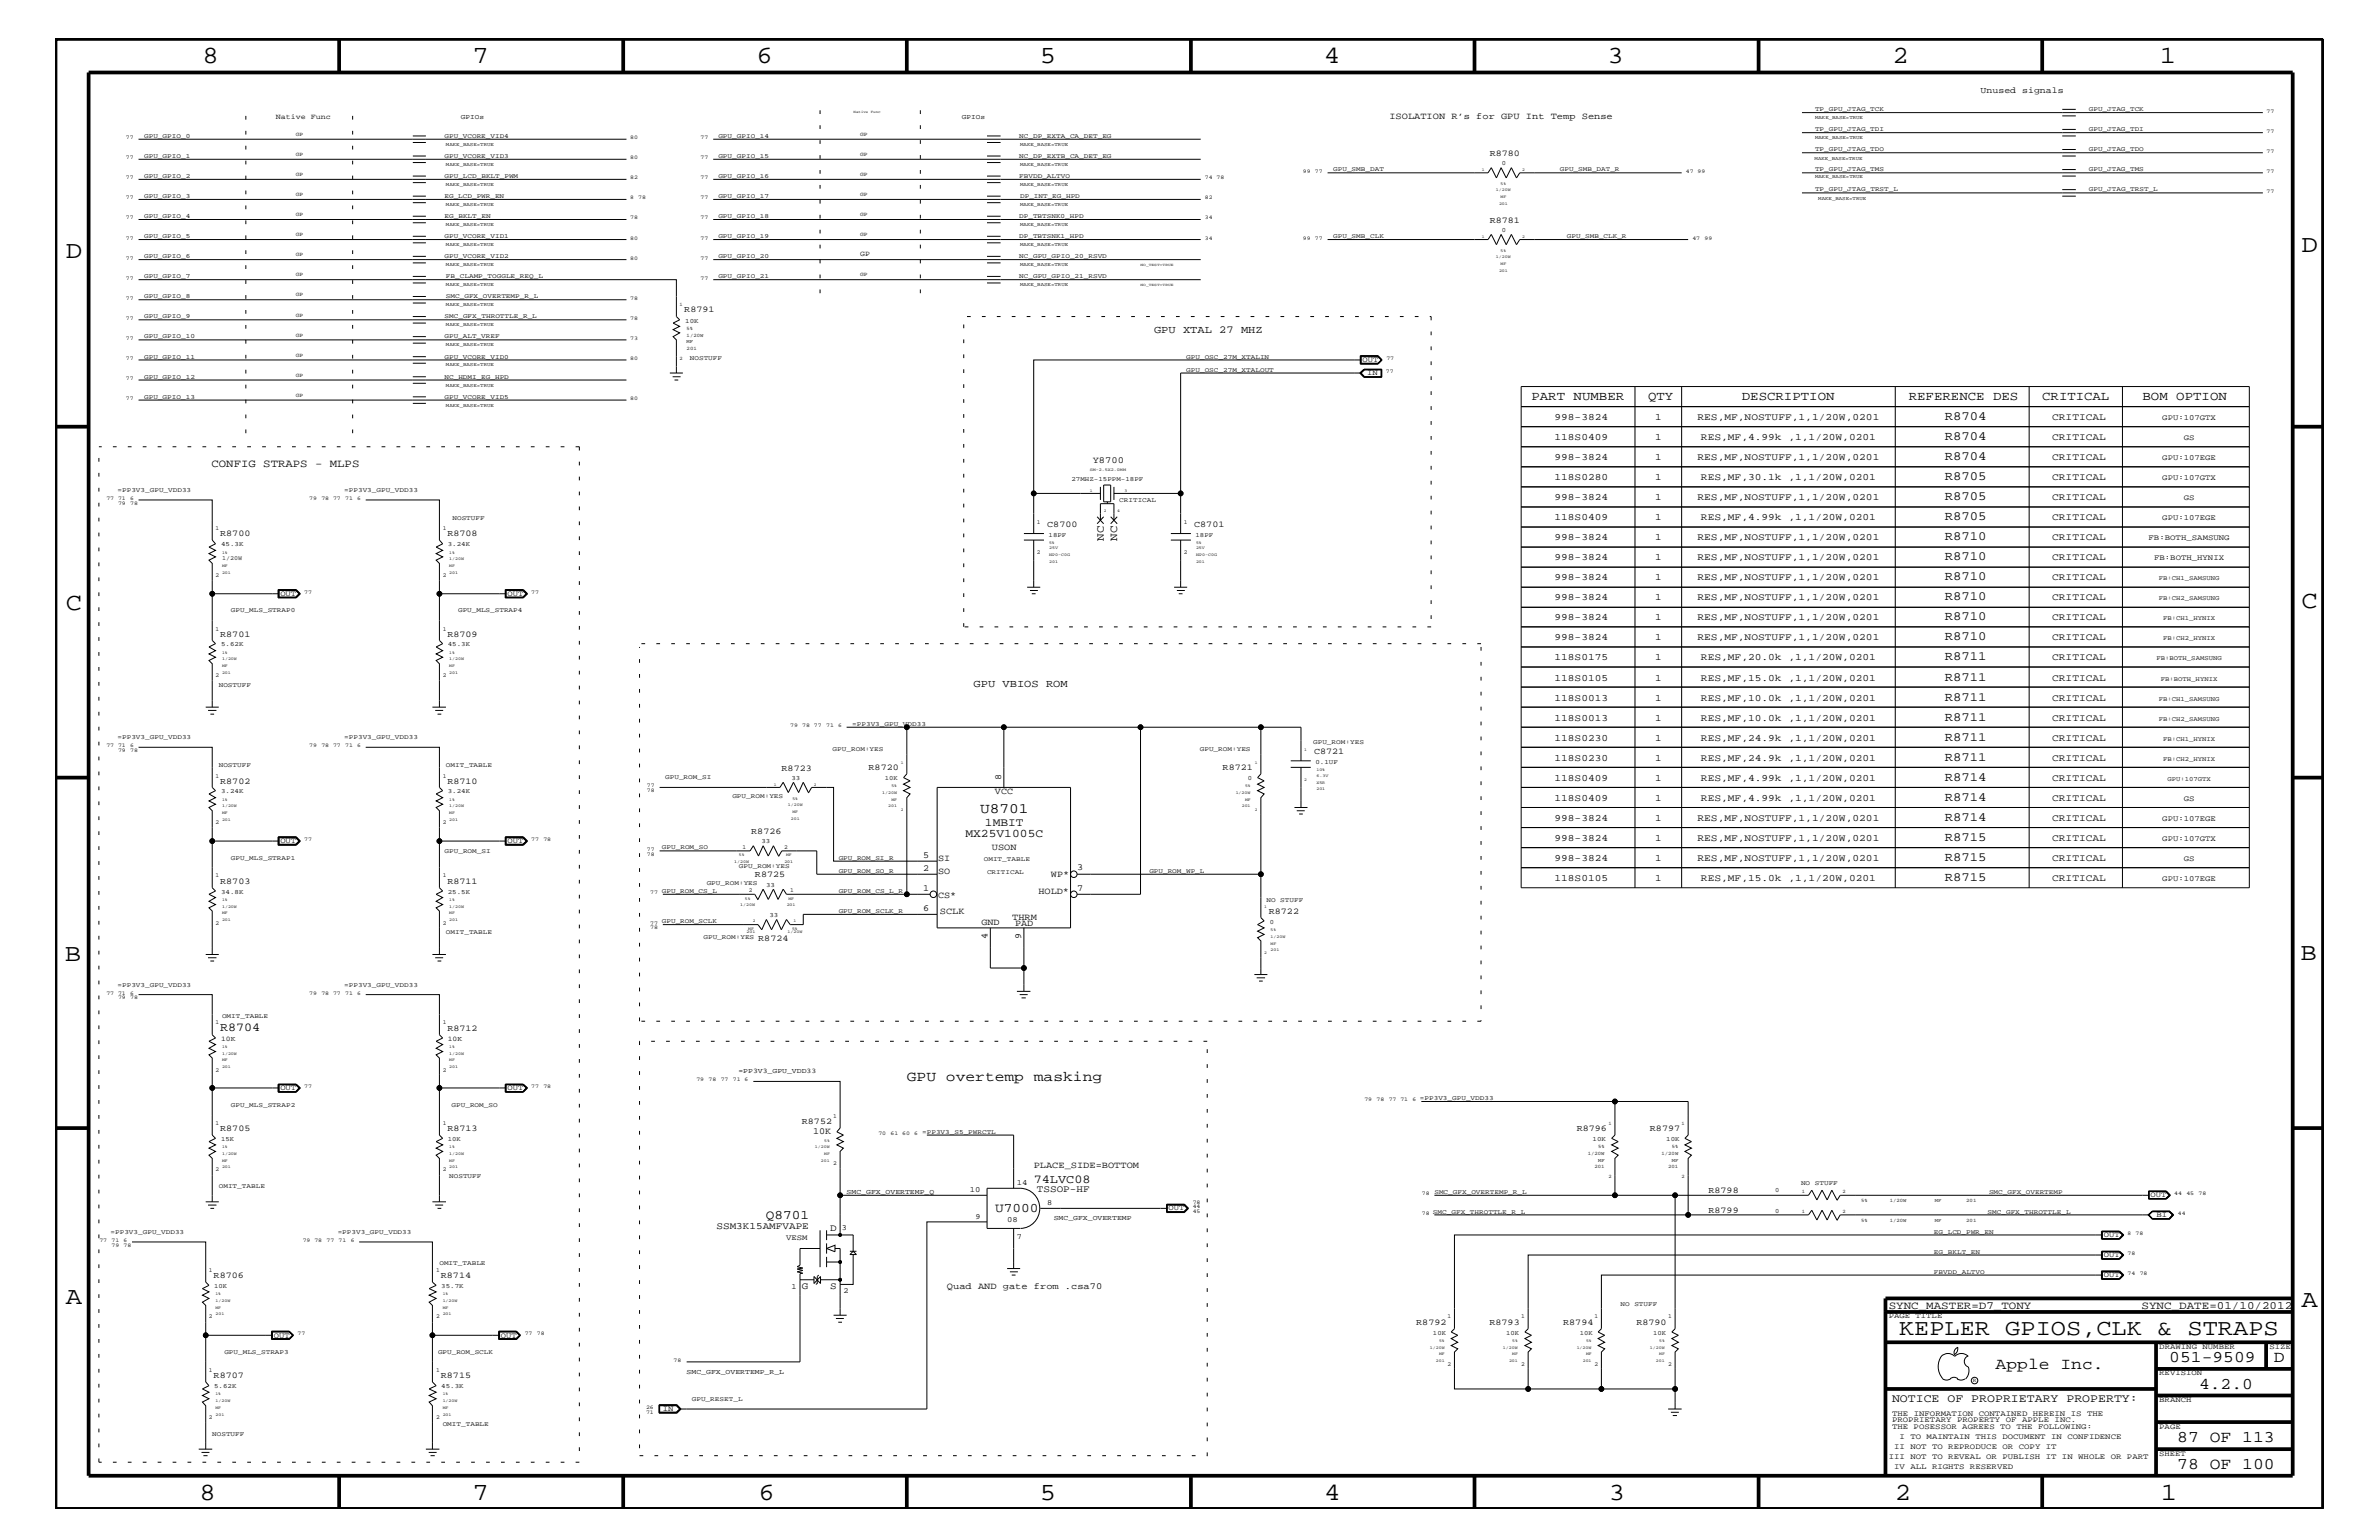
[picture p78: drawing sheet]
<svg xmlns="http://www.w3.org/2000/svg" width="432mm" height="279mm" viewBox="0 0 432 279" stroke-linecap="round" stroke-linejoin="round" font-family="sans-serif">
<defs><g id="words">
<g font-size="4.5">
<text x="36.7" y="11.5">8</text>
<text x="85.8" y="11.5">7</text>
<text x="137.3" y="11.5">6</text>
<text x="188.7" y="11.5">5</text>
<text x="240.3" y="11.5">4</text>
<text x="291.8" y="11.5">3</text>
<text x="343.5" y="11.5">2</text>
<text x="392" y="11.5">1</text>
<text x="11.9" y="46.8">D</text>
<text x="417.7" y="45.7">D</text>
<text x="11.9" y="110.6">C</text>
<text x="417.7" y="110.3">C</text>
<text x="11.8" y="174.3">B</text>
<text x="417.6" y="174.2">B</text>
<text x="11.9" y="236.7">A</text>
<text x="417.7" y="237.1">A</text>
<text x="36.2" y="272.1">8</text>
<text x="85.8" y="272.1">7</text>
<text x="137.7" y="272.1">6</text>
<text x="188.7" y="272.1">5</text>
<text x="240.4" y="272.1">4</text>
<text x="292" y="272.1">3</text>
<text x="343.9" y="272.1">2</text>
<text x="392.2" y="272.1">1</text>
</g>
<text font-size="4.1" x="344.7" y="242.3">KEPLER GPIOS,CLK &amp; STRAPS</text>
<g font-size="3">
<text x="362.2" y="248.4">Apple Inc.</text>
<text x="393.7" y="247.1">051-9509</text>
<text x="399.2" y="252">4.2.0</text>
<text x="412.7" y="247.1">D</text>
<text x="395.2" y="261.6">87 OF 113</text>
<text x="395.2" y="266.6">78 OF 100</text>
</g>
<g font-size="2.6">
<text x="177.9" y="147.5">U8701</text>
<text x="164.6" y="196.2">GPU overtemp masking</text>
</g>
<g font-size="2.4">
<text x="139" y="221.1">Q8701</text>
<text x="180.6" y="219.8">U7000</text>
</g>
<g font-size="2.3">
<text x="278" y="72.6">PART NUMBER</text>
<text x="299.1" y="72.6">QTY</text>
<text x="316.1" y="72.6">DESCRIPTION</text>
<text x="346.5" y="72.6">REFERENCE DES</text>
<text x="353" y="76.2">R8704</text>
<text x="370.7" y="72.6">CRITICAL</text>
<text x="388.9" y="72.6">BOM OPTION</text>
<text x="353" y="83.5">R8704</text>
<text x="353" y="79.9">R8704</text>
<text x="353" y="87.1">R8705</text>
<text x="353" y="94.3">R8705</text>
<text x="353" y="90.7">R8705</text>
<text x="353" y="101.6">R8710</text>
<text x="353" y="98">R8710</text>
<text x="353" y="105.3">R8710</text>
<text x="353" y="112.6">R8710</text>
<text x="353" y="108.9">R8710</text>
<text x="353" y="119.8">R8711</text>
<text x="353" y="116.2">R8710</text>
<text x="353" y="123.5">R8711</text>
<text x="353" y="127.1">R8711</text>
<text x="353" y="130.8">R8711</text>
<text x="353" y="134.4">R8711</text>
<text x="353" y="138">R8711</text>
<text x="353" y="141.7">R8714</text>
<text x="353" y="145.3">R8714</text>
<text x="353" y="149">R8714</text>
<text x="353" y="152.6">R8715</text>
<text x="353" y="156.2">R8715</text>
<text x="353" y="159.9">R8715</text>
</g>
<g font-size="2.2">
<text x="40" y="187">R8704</text>
<text x="187.6" y="214.6">74LVC08</text>
</g>
<g font-size="2.1">
<text x="178.8" y="149.8">1MBIT</text>
<text x="175.2" y="151.8">MX25V1005C</text>
<text x="343.4" y="254.4">NOTICE OF PROPRIETARY PROPERTY:</text>
</g>
<g font-size="2">
<text x="38.4" y="84.7">CONFIG STRAPS - MLPS</text>
<text x="200.3" y="98.1" transform="rotate(-90 200.3 98.1)">NC</text>
<text x="202.8" y="98.1" transform="rotate(-90 202.8 98.1)">NC</text>
<text x="342.8" y="237.4">SYNC_MASTER=D7_TONY</text>
<text x="388.7" y="237.4">SYNC_DATE=01/10/2012</text>
</g>
<g font-size="1.9">
<text x="209.5" y="60.4">GPU XTAL 27 MHZ</text>
<text x="176.7" y="124.7">GPU VBIOS ROM</text>
</g>
<g font-size="1.8">
<text x="282.2" y="76.2">998-3824</text>
<text x="300.4" y="76.2">1</text>
<text x="308.1" y="76.2">RES,MF,NOSTUFF,1,1/20W,0201</text>
<text x="372.5" y="76.2">CRITICAL</text>
<text x="282.2" y="79.9">118S0409</text>
<text x="282.2" y="83.5">998-3824</text>
<text x="300.4" y="79.9">1</text>
<text x="300.4" y="83.5">1</text>
<text x="308.1" y="83.5">RES,MF,NOSTUFF,1,1/20W,0201</text>
<text x="308.7" y="79.9">RES,MF,4.99k ,1,1/20W,0201</text>
<text x="372.5" y="79.9">CRITICAL</text>
<text x="372.5" y="83.5">CRITICAL</text>
<text x="282.2" y="87.1">118S0280</text>
<text x="300.4" y="87.1">1</text>
<text x="308.7" y="87.1">RES,MF,30.1k ,1,1/20W,0201</text>
<text x="372.5" y="87.1">CRITICAL</text>
<text x="282.2" y="90.7">998-3824</text>
<text x="282.2" y="94.3">118S0409</text>
<text x="300.4" y="90.7">1</text>
<text x="300.4" y="94.3">1</text>
<text x="308.1" y="90.7">RES,MF,NOSTUFF,1,1/20W,0201</text>
<text x="308.7" y="94.3">RES,MF,4.99k ,1,1/20W,0201</text>
<text x="372.5" y="90.7">CRITICAL</text>
<text x="372.5" y="94.3">CRITICAL</text>
<text x="282.2" y="101.6">998-3824</text>
<text x="282.2" y="98">998-3824</text>
<text x="300.4" y="101.6">1</text>
<text x="300.4" y="98">1</text>
<text x="308.1" y="101.6">RES,MF,NOSTUFF,1,1/20W,0201</text>
<text x="308.1" y="98">RES,MF,NOSTUFF,1,1/20W,0201</text>
<text x="372.5" y="101.6">CRITICAL</text>
<text x="372.5" y="98">CRITICAL</text>
<text x="282.2" y="105.3">998-3824</text>
<text x="300.4" y="105.3">1</text>
<text x="308.1" y="105.3">RES,MF,NOSTUFF,1,1/20W,0201</text>
<text x="372.5" y="105.3">CRITICAL</text>
<text x="282.2" y="108.9">998-3824</text>
<text x="282.2" y="112.6">998-3824</text>
<text x="300.4" y="108.9">1</text>
<text x="300.4" y="112.6">1</text>
<text x="308.1" y="108.9">RES,MF,NOSTUFF,1,1/20W,0201</text>
<text x="308.1" y="112.6">RES,MF,NOSTUFF,1,1/20W,0201</text>
<text x="372.5" y="108.9">CRITICAL</text>
<text x="372.5" y="112.6">CRITICAL</text>
<text x="282.2" y="119.8">118S0175</text>
<text x="282.2" y="116.2">998-3824</text>
<text x="300.4" y="119.8">1</text>
<text x="300.4" y="116.2">1</text>
<text x="308.1" y="116.2">RES,MF,NOSTUFF,1,1/20W,0201</text>
<text x="308.7" y="119.8">RES,MF,20.0k ,1,1/20W,0201</text>
<text x="372.5" y="119.8">CRITICAL</text>
<text x="372.5" y="116.2">CRITICAL</text>
<text x="282.2" y="123.5">118S0105</text>
<text x="300.4" y="123.5">1</text>
<text x="308.7" y="123.5">RES,MF,15.0k ,1,1/20W,0201</text>
<text x="372.5" y="123.5">CRITICAL</text>
<text x="282.2" y="127.1">118S0013</text>
<text x="282.2" y="130.8">118S0013</text>
<text x="300.4" y="127.1">1</text>
<text x="300.4" y="130.8">1</text>
<text x="308.7" y="127.1">RES,MF,10.0k ,1,1/20W,0201</text>
<text x="308.7" y="130.8">RES,MF,10.0k ,1,1/20W,0201</text>
<text x="372.5" y="127.1">CRITICAL</text>
<text x="372.5" y="130.8">CRITICAL</text>
<text x="282.2" y="134.4">118S0230</text>
<text x="300.4" y="134.4">1</text>
<text x="308.7" y="134.4">RES,MF,24.9k ,1,1/20W,0201</text>
<text x="372.5" y="134.4">CRITICAL</text>
<text x="282.2" y="138">118S0230</text>
<text x="282.2" y="141.7">118S0409</text>
<text x="300.4" y="138">1</text>
<text x="300.4" y="141.7">1</text>
<text x="308.7" y="138">RES,MF,24.9k ,1,1/20W,0201</text>
<text x="308.7" y="141.7">RES,MF,4.99k ,1,1/20W,0201</text>
<text x="372.5" y="138">CRITICAL</text>
<text x="372.5" y="141.7">CRITICAL</text>
<text x="282.2" y="145.3">118S0409</text>
<text x="282.2" y="149">998-3824</text>
<text x="300.4" y="149">1</text>
<text x="300.4" y="145.3">1</text>
<text x="308.1" y="149">RES,MF,NOSTUFF,1,1/20W,0201</text>
<text x="308.7" y="145.3">RES,MF,4.99k ,1,1/20W,0201</text>
<text x="372.5" y="145.3">CRITICAL</text>
<text x="372.5" y="149">CRITICAL</text>
<text x="282.2" y="152.6">998-3824</text>
<text x="300.4" y="152.6">1</text>
<text x="308.1" y="152.6">RES,MF,NOSTUFF,1,1/20W,0201</text>
<text x="372.5" y="152.6">CRITICAL</text>
<text x="282.2" y="156.2">998-3824</text>
<text x="282.2" y="159.9">118S0105</text>
<text x="300.4" y="156.2">1</text>
<text x="300.4" y="159.9">1</text>
<text x="308.1" y="156.2">RES,MF,NOSTUFF,1,1/20W,0201</text>
<text x="308.7" y="159.9">RES,MF,15.0k ,1,1/20W,0201</text>
<text x="372.5" y="156.2">CRITICAL</text>
<text x="372.5" y="159.9">CRITICAL</text>
<text x="188.2" y="216.2">TSSOP-HF</text>
<text x="130" y="223">SSM3K15AMFVAPE</text>
<text x="150.7" y="223.4">D</text>
<text x="145.5" y="233.9">G</text>
<text x="150.7" y="233.9">S</text>
</g>
<g font-size="1.7">
<text x="252.2" y="21.6">ISOLATION R’s for GPU Int Temp Sense</text>
<text x="198.3" y="84">Y8700</text>
<text x="181.7" y="141.5" transform="rotate(-90 181.7 141.5)">8</text>
<text x="180.6" y="144">VCC</text>
<text x="167.6" y="155.6">5</text>
<text x="180" y="154.3">USON</text>
<text x="167.6" y="158">2</text>
<text x="167.6" y="161.7">1</text>
<text x="170.3" y="158.6">SO</text>
<text x="170.3" y="156.2">SI</text>
<text x="190.8" y="159.2">WP*</text>
<text x="195.5" y="161.6">7</text>
<text x="195.5" y="157.9">3</text>
<text x="167.6" y="165.3">6</text>
<text x="170.3" y="162.8">CS*</text>
<text x="170.6" y="165.9">SCLK</text>
<text x="178.1" y="167.8">GND</text>
<text x="183.7" y="166.9">THRM</text>
<text x="188.5" y="162.2">HOLD*</text>
<text x="179.2" y="170.4" transform="rotate(-90 179.2 170.4)">4</text>
<text x="184.2" y="168.1">PAD</text>
<text x="185.3" y="170.4" transform="rotate(-90 185.3 170.4)">9</text>
<text x="147.6" y="205.8">10K</text>
<text x="187.6" y="211.9">PLACE_SIDE=BOTTOM</text>
<text x="171.9" y="233.8">Quad AND gate from .csa70</text>
</g>
<g font-size="1.6">
<text x="359.5" y="16.8">Unused signals</text>
<text x="270.4" y="28.3">R8780</text>
<text x="270.4" y="40.4">R8781</text>
<text x="124.2" y="56.7">R8791</text>
<text x="190.1" y="95.6">C8700</text>
<text x="216.7" y="95.6">C8701</text>
<text x="40" y="97.3">R8700</text>
<text x="81.2" y="97.3">R8708</text>
<text x="40" y="115.5">R8701</text>
<text x="81.2" y="115.5">R8709</text>
<text x="238.5" y="136.8">C8721</text>
<text x="40" y="142.2">R8702</text>
<text x="81.2" y="142.2">R8710</text>
<text x="141.9" y="139.8">R8723</text>
<text x="157.6" y="139.7">R8720</text>
<text x="221.9" y="139.7">R8721</text>
<text x="136.4" y="151.3">R8726</text>
<text x="40" y="160.3">R8703</text>
<text x="81.2" y="160.3">R8711</text>
<text x="137" y="159.2">R8725</text>
<text x="230.3" y="165.8">R8722</text>
<text x="137.6" y="170.7">R8724</text>
<text x="81.2" y="187">R8712</text>
<text x="145.5" y="204">R8752</text>
<text x="40" y="205.2">R8705</text>
<text x="81.2" y="205.2">R8713</text>
<text x="286.2" y="205.2">R8796</text>
<text x="299.5" y="205.2">R8797</text>
<text x="310.1" y="216.4">R8798</text>
<text x="310.1" y="220.1">R8799</text>
<text x="38.8" y="231.8">R8706</text>
<text x="80" y="231.8">R8714</text>
<text x="257" y="240.3">R8792</text>
<text x="270.3" y="240.3">R8793</text>
<text x="283.7" y="240.3">R8794</text>
<text x="297" y="240.3">R8790</text>
<text x="38.8" y="250">R8707</text>
<text x="80" y="250">R8715</text>
</g>
<g font-size="1.4">
<text x="50" y="21.6">Native Func</text>
<text x="156.1" y="46.5">GP</text>
<text x="247.3" y="65.6">OUT</text>
<text x="248.2" y="68.1">IN</text>
<text x="392.5" y="76.2">GPU:107GTX</text>
<text x="392.5" y="83.5">GPU:107EGE</text>
<text x="396.4" y="79.9">GS</text>
<text x="392.5" y="87.1">GPU:107GTX</text>
<text x="392.5" y="94.3">GPU:107EGE</text>
<text x="396.4" y="90.7">GS</text>
<text x="390" y="98">FB:BOTH_SAMSUNG</text>
<text x="391" y="101.6">FB:BOTH_HYNIX</text>
<text x="50.9" y="108.1">OUT</text>
<text x="92.1" y="108.1">OUT</text>
<text x="392.5" y="149">GPU:107EGE</text>
<text x="396.4" y="145.3">GS</text>
<text x="50.9" y="152.9">OUT</text>
<text x="92.1" y="152.9">OUT</text>
<text x="392.5" y="152.6">GPU:107GTX</text>
<text x="392.5" y="159.9">GPU:107EGE</text>
<text x="396.4" y="156.2">GS</text>
<text x="50.9" y="197.8">OUT</text>
<text x="92.1" y="197.8">OUT</text>
<text x="184.6" y="215">14</text>
<text x="176" y="216.2">10</text>
<text x="177" y="221.1">9</text>
<text x="182.8" y="221.7">08</text>
<text x="190.1" y="218.6">8</text>
<text x="212.1" y="219.6">OUT</text>
<text x="390.3" y="217.2">OUT</text>
<text x="391.4" y="220.8">BI</text>
<text x="142.7" y="224.9">VESM</text>
<text x="152.8" y="223.2">3</text>
<text x="184.6" y="224.7">7</text>
<text x="381.8" y="224.5">OUT</text>
<text x="143.7" y="233.8">1</text>
<text x="381.8" y="228.1">OUT</text>
<text x="381.8" y="231.8">OUT</text>
<text x="153.1" y="234.6">2</text>
<text x="342.8" y="239.2">PAGE TITLE</text>
<text x="49.7" y="242.7">OUT</text>
<text x="90.9" y="242.7">OUT</text>
<text x="391.9" y="244.7">DRAWING NUMBER</text>
<text x="411.9" y="244.7">SIZE</text>
<text x="391.9" y="249.5">REVISION</text>
<text x="120.3" y="256">IN</text>
<text x="343.4" y="256.8">THE INFORMATION CONTAINED HEREIN IS THE</text>
<text x="391.9" y="254.4">BRANCH</text>
<text x="343.4" y="259.3">THE POSESSOR AGREES TO THE FOLLOWING:</text>
<text x="343.4" y="258">PROPRIETARY PROPERTY OF APPLE INC.</text>
<text x="343.8" y="262.9">II NOT TO REPRODUCE OR COPY IT</text>
<text x="344.8" y="261.1">I TO MAINTAIN THIS DOCUMENT IN CONFIDENCE</text>
<text x="391.9" y="259.3">PAGE</text>
<text x="342.8" y="264.7">III NOT TO REVEAL OR PUBLISH IT IN WHOLE OR PART</text>
<text x="343.8" y="266.6">IV ALL RIGHTS RESERVED</text>
<text x="391.9" y="264.1">SHEET</text>
</g>
<g font-size="1.3">
<text x="83.7" y="21.6">GPIOs</text>
<text x="174.6" y="21.6">GPIOs</text>
<text x="40.1" y="188.8">10K</text>
<text x="81.3" y="188.8">10K</text>
<text x="134" y="194.8">=PP3V3_GPU_VDD33</text>
<text x="153.7" y="216.6">SMC_GFX_OVERTEMP_Q</text>
<text x="191.3" y="221.4">SMC_GFX_OVERTEMP</text>
<text x="124.6" y="249.3">SMC_GFX_OVERTEMP_R_L</text>
</g>
<g font-size="1.2">
<text x="329.4" y="23.8">TP_GPU_JTAG_TDI</text>
<text x="329.4" y="20.2">TP_GPU_JTAG_TCK</text>
<text x="379.1" y="20.2">GPU_JTAG_TCK</text>
<text x="379.1" y="23.8">GPU_JTAG_TDI</text>
<text x="26.2" y="28.6">GPU_GPIO_1</text>
<text x="26.2" y="25">GPU_GPIO_0</text>
<text x="80.7" y="28.6">GPU_VCORE_VID3</text>
<text x="80.7" y="25">GPU_VCORE_VID4</text>
<text x="130.4" y="25">GPU_GPIO_14</text>
<text x="130.4" y="28.6">GPU_GPIO_15</text>
<text x="185" y="25">NC_DP_EXTA_CA_DET_EG</text>
<text x="185" y="28.6">NC_DP_EXTB_CA_DET_EG</text>
<text x="329.4" y="27.5">TP_GPU_JTAG_TDO</text>
<text x="379.1" y="27.5">GPU_JTAG_TDO</text>
<text x="26.2" y="32.3">GPU_GPIO_2</text>
<text x="26.2" y="35.9">GPU_GPIO_3</text>
<text x="80.7" y="32.3">GPU_LCD_BKLT_PWM</text>
<text x="80.7" y="35.9">EG_LCD_PWR_EN</text>
<text x="130.4" y="32.3">GPU_GPIO_16</text>
<text x="130.4" y="35.9">GPU_GPIO_17</text>
<text x="185" y="32.3">FBVDD_ALTVO</text>
<text x="185.2" y="35.9">DP_INT_EG_HPD</text>
<text x="242" y="31.1">GPU_SMB_DAT</text>
<text x="272.6" y="30">0</text>
<text x="283.1" y="31.1">GPU_SMB_DAT_R</text>
<text x="329.4" y="31.1">TP_GPU_JTAG_TMS</text>
<text x="329.4" y="34.7">TP_GPU_JTAG_TRST_L</text>
<text x="379.1" y="31.1">GPU_JTAG_TMS</text>
<text x="379.1" y="34.7">GPU_JTAG_TRST_L</text>
<text x="26.2" y="39.6">GPU_GPIO_4</text>
<text x="80.7" y="39.6">EG_BKLT_EN</text>
<text x="130.4" y="39.6">GPU_GPIO_18</text>
<text x="185" y="39.6">DP_TBTSNK0_HPD</text>
<text x="26.2" y="43.2">GPU_GPIO_5</text>
<text x="26.2" y="46.8">GPU_GPIO_6</text>
<text x="80.7" y="46.8">GPU_VCORE_VID2</text>
<text x="80.7" y="43.2">GPU_VCORE_VID1</text>
<text x="130.4" y="43.2">GPU_GPIO_19</text>
<text x="130.4" y="46.8">GPU_GPIO_20</text>
<text x="185" y="46.8">NC_GPU_GPIO_20_RSVD</text>
<text x="185" y="43.2">DP_TBTSNK1_HPD</text>
<text x="242" y="43.2">GPU_SMB_CLK</text>
<text x="272.6" y="42.1">0</text>
<text x="284.4" y="43.2">GPU_SMB_CLK_R</text>
<text x="26.2" y="50.5">GPU_GPIO_7</text>
<text x="80.9" y="50.5">FB_CLAMP_TOGGLE_REQ_L</text>
<text x="130.4" y="50.5">GPU_GPIO_21</text>
<text x="185" y="50.5">NC_GPU_GPIO_21_RSVD</text>
<text x="26.2" y="57.8">GPU_GPIO_9</text>
<text x="26.2" y="54.1">GPU_GPIO_8</text>
<text x="80.7" y="57.8">SMC_GFX_THROTTLE_R_L</text>
<text x="80.9" y="54.1">SMC_GFX_OVERTEMP_R_L</text>
<text x="124.4" y="58.5">10K</text>
<text x="26.2" y="61.4">GPU_GPIO_10</text>
<text x="26.2" y="65.1">GPU_GPIO_11</text>
<text x="80.7" y="65.1">GPU_VCORE_VID0</text>
<text x="80.7" y="61.4">GPU_ALT_VREF</text>
<text x="125.2" y="65.3">NOSTUFF</text>
<text x="215.3" y="65.1">GPU_OSC_27M_XTALIN</text>
<text x="26.2" y="68.7">GPU_GPIO_12</text>
<text x="80.7" y="68.7">NC_HDMI_EG_HPD</text>
<text x="215.3" y="67.5">GPU_OSC_27M_XTALOUT</text>
<text x="26.2" y="72.3">GPU_GPIO_13</text>
<text x="80.7" y="72.3">GPU_VCORE_VID5</text>
<text x="21.3" y="89.3">=PP3V3_GPU_VDD33</text>
<text x="62.5" y="89.3">=PP3V3_GPU_VDD33</text>
<text x="194.5" y="87.2">27MHZ-15PPM-18PF</text>
<text x="82.1" y="94.3">NOSTUFF</text>
<text x="203.2" y="91.1">CRITICAL</text>
<text x="40.1" y="99.1">45.3K</text>
<text x="81.3" y="99.1">3.24K</text>
<text x="190.3" y="97.4">18PF</text>
<text x="217" y="97.4">18PF</text>
<text x="391.8" y="105.3">FB:CH1_SAMSUNG</text>
<text x="41.9" y="111.1">GPU_MLS_STRAP0</text>
<text x="83.1" y="111.1">GPU_MLS_STRAP4</text>
<text x="391.8" y="108.9">FB:CH2_SAMSUNG</text>
<text x="392.6" y="112.6">FB:CH1_HYNIX</text>
<text x="40.1" y="117.3">5.62K</text>
<text x="81.3" y="117.3">45.3K</text>
<text x="391.4" y="119.8">FB:BOTH_SAMSUNG</text>
<text x="392.6" y="116.2">FB:CH2_HYNIX</text>
<text x="39.7" y="124.7">NOSTUFF</text>
<text x="392.2" y="123.5">FB:BOTH_HYNIX</text>
<text x="154.7" y="131.7">=PP3V3_GPU_VDD33</text>
<text x="391.8" y="127.1">FB:CH1_SAMSUNG</text>
<text x="391.8" y="130.8">FB:CH2_SAMSUNG</text>
<text x="21.3" y="134.1">=PP3V3_GPU_VDD33</text>
<text x="62.5" y="134.1">=PP3V3_GPU_VDD33</text>
<text x="151.1" y="136.3">GPU_ROM:YES</text>
<text x="217.8" y="136.3">GPU_ROM:YES</text>
<text x="238.3" y="135.1">GPU_ROM:YES</text>
<text x="392.6" y="134.4">FB:CH1_HYNIX</text>
<text x="39.7" y="139.2">NOSTUFF</text>
<text x="40.1" y="144">3.24K</text>
<text x="80.9" y="139.2">OMIT_TABLE</text>
<text x="81.3" y="144">3.24K</text>
<text x="120.7" y="141.4">GPU_ROM_SI</text>
<text x="143.6" y="141.5">33</text>
<text x="160.6" y="141.5">10K</text>
<text x="226.5" y="141.5">0</text>
<text x="238.8" y="138.6">0.1UF</text>
<text x="392.6" y="138">FB:CH2_HYNIX</text>
<text x="393.4" y="141.7">GPU:107GTX</text>
<text x="132.9" y="144.8">GPU_ROM:YES</text>
<text x="41.9" y="156">GPU_MLS_STRAP1</text>
<text x="80.7" y="154.7">GPU_ROM_SI</text>
<text x="120.1" y="154.1">GPU_ROM_SO</text>
<text x="138.2" y="153">33</text>
<text x="152.2" y="156">GPU_ROM_SI_R</text>
<text x="120.1" y="162">GPU_ROM_CS_L</text>
<text x="128.3" y="160.6">GPU_ROM:YES</text>
<text x="134.1" y="157.5">GPU_ROM:YES</text>
<text x="139.1" y="160.9">33</text>
<text x="152.2" y="162">GPU_ROM_CS_L_R</text>
<text x="152.2" y="158.4">GPU_ROM_SO_R</text>
<text x="178.6" y="156.2">OMIT_TABLE</text>
<text x="179.2" y="158.6">CRITICAL</text>
<text x="208.6" y="158.4">GPU_ROM_WP_L</text>
<text x="40.1" y="162.2">34.8K</text>
<text x="81.3" y="162.2">25.5K</text>
<text x="120.1" y="167.5">GPU_ROM_SCLK</text>
<text x="139.7" y="166.4">33</text>
<text x="152.2" y="165.6">GPU_ROM_SCLK_R</text>
<text x="229.9" y="163.6">NO</text>
<text x="230.5" y="167.6">0</text>
<text x="232.4" y="163.6">STUFF</text>
<text x="80.9" y="169.5">OMIT_TABLE</text>
<text x="127.7" y="170.3">GPU_ROM:YES</text>
<text x="21.3" y="179">=PP3V3_GPU_VDD33</text>
<text x="62.5" y="179">=PP3V3_GPU_VDD33</text>
<text x="40.3" y="184.7">OMIT_TABLE</text>
<text x="41.9" y="200.9">GPU_MLS_STRAP2</text>
<text x="82" y="200.9">GPU_ROM_SO</text>
<text x="257.7" y="199.6">=PP3V3_GPU_VDD33</text>
<text x="40.1" y="207">15K</text>
<text x="81.3" y="207">10K</text>
<text x="167.4" y="205.7">=PP3V3_S5_PWRCTL</text>
<text x="289.1" y="207">10K</text>
<text x="302.4" y="207">10K</text>
<text x="39.7" y="215.6">OMIT_TABLE</text>
<text x="81.5" y="213.8">NOSTUFF</text>
<text x="326.9" y="215.1">NO</text>
<text x="329.4" y="215.1">STUFF</text>
<text x="260.1" y="220.2">SMC_GFX_THROTTLE_R_L</text>
<text x="260.4" y="216.6">SMC_GFX_OVERTEMP_R_L</text>
<text x="322.2" y="216.4">0</text>
<text x="322.2" y="220">0</text>
<text x="360.8" y="220.2">SMC_GFX_THROTTLE_L</text>
<text x="361" y="216.6">SMC_GFX_OVERTEMP</text>
<text x="20.1" y="223.9">=PP3V3_GPU_VDD33</text>
<text x="61.3" y="223.9">=PP3V3_GPU_VDD33</text>
<text x="351" y="223.9">EG_LCD_PWR_EN</text>
<text x="351" y="227.5">EG_BKLT_EN</text>
<text x="38.9" y="233.7">10K</text>
<text x="79.8" y="229.6">OMIT_TABLE</text>
<text x="80.1" y="233.7">35.7K</text>
<text x="351" y="231.1">FBVDD_ALTVO</text>
<text x="294.1" y="236.9">NO</text>
<text x="296.6" y="236.9">STUFF</text>
<text x="40.7" y="245.6">GPU_MLS_STRAP3</text>
<text x="79.5" y="245.6">GPU_ROM_SCLK</text>
<text x="260.1" y="242.2">10K</text>
<text x="273.4" y="242.2">10K</text>
<text x="286.8" y="242.2">10K</text>
<text x="300.1" y="242.2">10K</text>
<text x="38.9" y="251.8">5.62K</text>
<text x="80.1" y="251.8">45.3K</text>
<text x="125.6" y="254.2">GPU_RESET_L</text>
<text x="38.5" y="260.5">NOSTUFF</text>
<text x="80.3" y="258.7">OMIT_TABLE</text>
</g>
<g font-size="1.1">
<text x="188.2" y="95">1</text>
<text x="214.9" y="95">1</text>
<text x="39.1" y="96.2">1</text>
<text x="40.3" y="101.6">1/20W</text>
<text x="80.3" y="96.2">1</text>
<text x="188.2" y="100.4">2</text>
<text x="214.9" y="100.4">2</text>
<text x="39.1" y="104.7">2</text>
<text x="80.3" y="104.7">2</text>
<text x="39.1" y="114.4">1</text>
<text x="80.3" y="114.4">1</text>
<text x="39.1" y="122.9">2</text>
<text x="80.3" y="122.9">2</text>
<text x="39.1" y="141.1">1</text>
<text x="80.3" y="141.1">1</text>
<text x="39.1" y="149.5">2</text>
<text x="80.3" y="149.5">2</text>
<text x="134.8" y="154">1</text>
<text x="142.3" y="154">2</text>
<text x="39.1" y="159.2">1</text>
<text x="80.3" y="159.2">1</text>
<text x="135.9" y="161.9">2</text>
<text x="143.4" y="161.9">1</text>
<text x="39.1" y="167.8">2</text>
<text x="80.3" y="167.8">2</text>
<text x="39.1" y="185.9">1</text>
<text x="80.3" y="185.9">1</text>
<text x="39.1" y="194.4">2</text>
<text x="80.3" y="194.4">2</text>
<text x="151.2" y="202.9">1</text>
<text x="39.1" y="204.1">1</text>
<text x="80.3" y="204.1">1</text>
<text x="39.1" y="212.5">2</text>
<text x="80.3" y="212.5">2</text>
<text x="151.2" y="211.4">2</text>
<text x="37.9" y="230.7">1</text>
<text x="79.2" y="230.7">1</text>
<text x="37.9" y="239.2">2</text>
<text x="79.2" y="239.2">2</text>
<text x="262.7" y="239.2">1</text>
<text x="276.1" y="239.2">1</text>
<text x="289.4" y="239.2">1</text>
<text x="302.8" y="239.2">1</text>
<text x="37.9" y="248.9">1</text>
<text x="79.2" y="248.9">1</text>
<text x="262.7" y="247.8">2</text>
<text x="276.1" y="247.8">2</text>
<text x="289.4" y="247.8">2</text>
<text x="302.8" y="247.8">2</text>
<text x="37.9" y="257.4">2</text>
<text x="79.2" y="257.4">2</text>
</g>
<g font-size="1">
<text x="411.4" y="20.4">77</text>
<text x="22.9" y="25.3">77</text>
<text x="22.9" y="28.9">77</text>
<text x="53.7" y="28.3">GP</text>
<text x="53.7" y="24.7">GP</text>
<text x="114.4" y="25.3">80</text>
<text x="114.4" y="28.9">80</text>
<text x="127.2" y="25.3">77</text>
<text x="127.2" y="28.9">77</text>
<text x="156.1" y="28.3">GP</text>
<text x="156.1" y="24.7">GP</text>
<text x="411.4" y="27.7">77</text>
<text x="411.4" y="24.1">77</text>
<text x="22.9" y="32.5">77</text>
<text x="53.7" y="35.6">GP</text>
<text x="53.7" y="31.9">GP</text>
<text x="114.4" y="32.5">82</text>
<text x="127.2" y="32.5">77</text>
<text x="156.1" y="31.9">GP</text>
<text x="156.1" y="35.6">GP</text>
<text x="218.7" y="32.5">74 78</text>
<text x="236.5" y="31.4">99</text>
<text x="238.7" y="31.4">77</text>
<text x="306" y="31.4">47 99</text>
<text x="411.4" y="35">77</text>
<text x="411.4" y="31.4">77</text>
<text x="22.9" y="36.2">77</text>
<text x="22.9" y="39.8">77</text>
<text x="53.7" y="39.2">GP</text>
<text x="114.4" y="36.2">8</text>
<text x="114.4" y="39.8">78</text>
<text x="115.8" y="36.2">78</text>
<text x="127.2" y="39.8">77</text>
<text x="127.2" y="36.2">77</text>
<text x="156.1" y="39.2">GP</text>
<text x="218.7" y="39.8">34</text>
<text x="218.7" y="36.2">82</text>
<text x="22.9" y="43.5">77</text>
<text x="22.9" y="47.1">77</text>
<text x="53.7" y="46.5">GP</text>
<text x="53.7" y="42.9">GP</text>
<text x="114.4" y="43.5">80</text>
<text x="114.4" y="47.1">80</text>
<text x="127.2" y="47.1">77</text>
<text x="127.2" y="43.5">77</text>
<text x="156.1" y="42.9">GP</text>
<text x="218.7" y="43.5">34</text>
<text x="236.5" y="43.5">99</text>
<text x="238.7" y="43.5">77</text>
<text x="307.2" y="43.5">47</text>
<text x="309.4" y="43.5">99</text>
<text x="22.9" y="50.7">77</text>
<text x="53.7" y="53.8">GP</text>
<text x="53.7" y="50.2">GP</text>
<text x="127.2" y="50.7">77</text>
<text x="156.1" y="50.2">GP</text>
<text x="22.9" y="58">77</text>
<text x="22.9" y="54.4">77</text>
<text x="53.7" y="57.4">GP</text>
<text x="114.4" y="54.4">78</text>
<text x="114.4" y="58">78</text>
<text x="22.9" y="65.3">77</text>
<text x="22.9" y="61.7">77</text>
<text x="53.7" y="64.7">GP</text>
<text x="53.7" y="61.1">GP</text>
<text x="114.4" y="61.7">73</text>
<text x="114.4" y="65.3">80</text>
<text x="251.6" y="65.3">77</text>
<text x="22.9" y="68.9">77</text>
<text x="53.7" y="68.4">GP</text>
<text x="53.7" y="72">GP</text>
<text x="251.5" y="67.7">77</text>
<text x="22.9" y="72.6">77</text>
<text x="114.4" y="72.6">80</text>
<text x="19.3" y="90.7">77 71</text>
<text x="21.4" y="91.6">79</text>
<text x="23.6" y="91.6">78</text>
<text x="23.6" y="90.7">6</text>
<text x="56.1" y="90.7">79</text>
<text x="58.3" y="90.7">78 77</text>
<text x="62.7" y="90.7">71</text>
<text x="64.9" y="90.7">6</text>
<text x="55.2" y="107.7">77</text>
<text x="96.4" y="107.7">77</text>
<text x="143.4" y="131.9">79</text>
<text x="145.6" y="131.9">78 77</text>
<text x="149.9" y="131.9">71</text>
<text x="152.1" y="131.9">6</text>
<text x="19.3" y="135.6">77 71</text>
<text x="21.4" y="136.5">79</text>
<text x="23.6" y="136.5">78</text>
<text x="23.6" y="135.6">6</text>
<text x="56.1" y="135.6">79</text>
<text x="58.3" y="135.6">78 77</text>
<text x="62.7" y="135.6">71</text>
<text x="64.9" y="135.6">6</text>
<text x="117.4" y="142.9">77</text>
<text x="117.4" y="143.7">78</text>
<text x="55.2" y="152.6">77</text>
<text x="96.4" y="152.6">77</text>
<text x="98.6" y="152.6">78</text>
<text x="117.4" y="154.4">77</text>
<text x="117.4" y="155.2">78</text>
<text x="118" y="167.8">77</text>
<text x="118" y="162.2">77</text>
<text x="118" y="168.6">78</text>
<text x="19.3" y="180.5">77 71</text>
<text x="21.4" y="181.3">79</text>
<text x="23.6" y="181.3">78</text>
<text x="23.6" y="180.5">6</text>
<text x="56.1" y="180.5">79</text>
<text x="58.3" y="180.5">78 77</text>
<text x="62.7" y="180.5">71</text>
<text x="64.9" y="180.5">6</text>
<text x="55.2" y="197.4">77</text>
<text x="96.4" y="197.4">77</text>
<text x="98.6" y="197.4">78</text>
<text x="126.4" y="196.2">79</text>
<text x="128.6" y="196.2">78</text>
<text x="130.8" y="196.2">77</text>
<text x="133" y="196.2">71 6</text>
<text x="247.7" y="199.8">79</text>
<text x="249.9" y="199.8">78</text>
<text x="252.1" y="199.8">77 71</text>
<text x="256.4" y="199.8">6</text>
<text x="159.4" y="205.9">70</text>
<text x="161.6" y="205.9">61 60</text>
<text x="165.9" y="205.9">6</text>
<text x="216.5" y="219.2">44</text>
<text x="216.5" y="220.1">45</text>
<text x="216.5" y="218.4">78</text>
<text x="258.1" y="216.9">78</text>
<text x="258.1" y="220.4">78</text>
<text x="394.6" y="216.9">44</text>
<text x="395.3" y="220.4">44</text>
<text x="396.8" y="216.9">45</text>
<text x="399" y="216.9">78</text>
<text x="18" y="225.3">77</text>
<text x="20.2" y="225.3">71</text>
<text x="20.2" y="226.2">79</text>
<text x="22.4" y="225.3">6</text>
<text x="22.4" y="226.2">78</text>
<text x="54.9" y="225.3">79 78</text>
<text x="59.3" y="225.3">77</text>
<text x="61.5" y="225.3">71</text>
<text x="63.7" y="225.3">6</text>
<text x="386.2" y="227.7">78</text>
<text x="386.2" y="224.1">8</text>
<text x="387.6" y="224.1">78</text>
<text x="386.2" y="231.3">74</text>
<text x="388.4" y="231.3">78</text>
<text x="54" y="242.3">77</text>
<text x="95.2" y="242.3">77</text>
<text x="97.5" y="242.3">78</text>
<text x="122.3" y="247.1">78</text>
<text x="358.1" y="250.7">R</text>
<text x="117.3" y="255.6">26</text>
<text x="117.3" y="256.5">71</text>
</g>
<g font-size=".9">
<text x="329.4" y="21.6">MAKE_BASE=TRUE</text>
<text x="80.9" y="26.5">MAKE_BASE=TRUE</text>
<text x="185.2" y="26.5">MAKE_BASE=TRUE</text>
<text x="329.4" y="29.1">MAKE_BASE=TRUE</text>
<text x="329.4" y="25.3">MAKE_BASE=TRUE</text>
<text x="80.9" y="30.2">MAKE_BASE=TRUE</text>
<text x="80.9" y="33.7">MAKE_BASE=TRUE</text>
<text x="185.2" y="30.2">MAKE_BASE=TRUE</text>
<text x="185.2" y="33.7">MAKE_BASE=TRUE</text>
<text x="329.4" y="32.4">MAKE_BASE=TRUE</text>
<text x="80.9" y="37.4">MAKE_BASE=TRUE</text>
<text x="80.9" y="41">MAKE_BASE=TRUE</text>
<text x="185.2" y="41">MAKE_BASE=TRUE</text>
<text x="185.2" y="37.4">MAKE_BASE=TRUE</text>
<text x="330" y="36.3">MAKE_BASE=TRUE</text>
<text x="80.9" y="44.6">MAKE_BASE=TRUE</text>
<text x="185.2" y="44.6">MAKE_BASE=TRUE</text>
<text x="80.9" y="48.3">MAKE_BASE=TRUE</text>
<text x="80.9" y="51.9">MAKE_BASE=TRUE</text>
<text x="185.2" y="51.9">MAKE_BASE=TRUE</text>
<text x="185.2" y="48.3">MAKE_BASE=TRUE</text>
<text x="80.9" y="59.2">MAKE_BASE=TRUE</text>
<text x="80.9" y="55.6">MAKE_BASE=TRUE</text>
<text x="123.4" y="55.6">1</text>
<text x="124.6" y="59.8">5%</text>
<text x="80.9" y="62.9">MAKE_BASE=TRUE</text>
<text x="123.4" y="65.3">2</text>
<text x="124.6" y="63.4">201</text>
<text x="124.6" y="61.1">1/20W</text>
<text x="124.6" y="62.3">MF</text>
<text x="80.9" y="70.1">MAKE_BASE=TRUE</text>
<text x="80.9" y="66.5">MAKE_BASE=TRUE</text>
<text x="80.9" y="73.8">MAKE_BASE=TRUE</text>
<text x="288.2" y="209.6">1/20W</text>
<text x="290.1" y="208.3">5%</text>
<text x="291.9" y="204.1">1</text>
<text x="301.6" y="209.6">1/20W</text>
<text x="303.4" y="208.3">5%</text>
<text x="305.2" y="204.1">1</text>
<text x="289.4" y="211.9">201</text>
<text x="290.1" y="210.8">MF</text>
<text x="291.9" y="213.8">2</text>
<text x="302.8" y="211.9">201</text>
<text x="303.4" y="210.8">MF</text>
<text x="305.2" y="213.8">2</text>
<text x="327.1" y="216.4">1</text>
<text x="327.1" y="220.1">1</text>
<text x="334.4" y="216.4">2</text>
<text x="334.4" y="220.1">2</text>
<text x="337.8" y="218">5%</text>
<text x="337.8" y="221.7">5%</text>
<text x="343" y="218">1/20W</text>
<text x="343" y="221.7">1/20W</text>
<text x="351.2" y="218">MF</text>
<text x="351.2" y="221.7">MF</text>
<text x="356.9" y="218">201</text>
<text x="356.9" y="221.7">201</text>
</g>
<g font-size=".8">
<text x="269" y="31">1</text>
<text x="271.5" y="34.7">1/20W</text>
<text x="272.4" y="33.6">5%</text>
<text x="272.4" y="35.9">MF</text>
<text x="276.3" y="31">2</text>
<text x="272.1" y="37.2">201</text>
<text x="269" y="43.1">1</text>
<text x="271.5" y="46.8">1/20W</text>
<text x="272.4" y="45.7">5%</text>
<text x="276.3" y="43.1">2</text>
<text x="272.1" y="49.3">201</text>
<text x="272.4" y="48">MF</text>
<text x="197.8" y="89.2">1</text>
<text x="197.8" y="85.4">SM-2.5X2.0MM</text>
<text x="204.1" y="89.2">3</text>
<text x="200.3" y="92.8">2</text>
<text x="202.8" y="92.8">4</text>
<text x="40.3" y="100.4">1%</text>
<text x="81.5" y="101.6">1/20W</text>
<text x="81.5" y="100.4">1%</text>
<text x="190.4" y="101">NP0-C0G</text>
<text x="190.4" y="99.7">25V</text>
<text x="190.4" y="98.7">5%</text>
<text x="217.1" y="101">NP0-C0G</text>
<text x="217.1" y="99.7">25V</text>
<text x="217.1" y="98.7">5%</text>
<text x="40.3" y="102.9">MF</text>
<text x="40.3" y="104.1">201</text>
<text x="81.5" y="102.9">MF</text>
<text x="81.5" y="104.1">201</text>
<text x="190.4" y="102.1">201</text>
<text x="217.1" y="102.1">201</text>
<text x="40.3" y="118.6">1%</text>
<text x="40.3" y="119.8">1/20W</text>
<text x="81.5" y="119.8">1/20W</text>
<text x="81.5" y="118.6">1%</text>
<text x="40.3" y="122.3">201</text>
<text x="40.3" y="121">MF</text>
<text x="81.5" y="121">MF</text>
<text x="81.5" y="122.3">201</text>
<text x="236.7" y="136.2">1</text>
<text x="140.5" y="142.5">1</text>
<text x="147.7" y="142.5">2</text>
<text x="161.8" y="142.9">5%</text>
<text x="163.5" y="138.6">1</text>
<text x="226" y="142.9">5%</text>
<text x="227.8" y="138.6">1</text>
<text x="236.7" y="141.7">2</text>
<text x="238.9" y="140.9">6.3V</text>
<text x="238.9" y="143.4">201</text>
<text x="238.9" y="142.2">X5R</text>
<text x="238.9" y="139.8">10%</text>
<text x="40.3" y="147.7">MF</text>
<text x="40.3" y="145.3">1%</text>
<text x="40.3" y="149">201</text>
<text x="40.3" y="146.5">1/20W</text>
<text x="81.5" y="146.5">1/20W</text>
<text x="81.5" y="145.3">1%</text>
<text x="81.5" y="147.7">MF</text>
<text x="81.5" y="149">201</text>
<text x="143" y="146.2">1/20W</text>
<text x="143.6" y="148.7">201</text>
<text x="143.8" y="147.5">MF</text>
<text x="143.8" y="145.1">5%</text>
<text x="160.1" y="144">1/20W</text>
<text x="161.2" y="146.5">201</text>
<text x="161.8" y="145.3">MF</text>
<text x="163.5" y="147.1">2</text>
<text x="224.3" y="144">1/20W</text>
<text x="225.4" y="146.5">201</text>
<text x="226" y="145.3">MF</text>
<text x="227.8" y="147.1">2</text>
<text x="134.1" y="155.4">5%</text>
<text x="142.7" y="155.4">MF</text>
<text x="133.3" y="156.6">1/20W</text>
<text x="142.4" y="156.6">201</text>
<text x="40.3" y="163.5">1%</text>
<text x="40.3" y="165.9">MF</text>
<text x="40.3" y="167.1">201</text>
<text x="40.3" y="164.7">1/20W</text>
<text x="81.5" y="164.7">1/20W</text>
<text x="81.5" y="163.5">1%</text>
<text x="81.5" y="165.9">MF</text>
<text x="81.5" y="167.1">201</text>
<text x="134.4" y="164.5">1/20W</text>
<text x="135.2" y="163.3">5%</text>
<text x="136.7" y="167.3">2</text>
<text x="142.8" y="164.5">201</text>
<text x="143.1" y="163.3">MF</text>
<text x="144" y="167.3">1</text>
<text x="229.4" y="164.7">1</text>
<text x="135.5" y="169.3">201</text>
<text x="135.8" y="168.7">MF</text>
<text x="142.9" y="169.3">1/20W</text>
<text x="143.8" y="168.7">5%</text>
<text x="229.4" y="173.2">2</text>
<text x="230.6" y="172.6">201</text>
<text x="230.6" y="170.1">1/20W</text>
<text x="230.6" y="168.9">5%</text>
<text x="230.6" y="171.4">MF</text>
<text x="40.3" y="190.2">1%</text>
<text x="40.3" y="191.4">1/20W</text>
<text x="81.5" y="191.4">1/20W</text>
<text x="81.5" y="190.2">1%</text>
<text x="40.3" y="192.6">MF</text>
<text x="40.3" y="193.7">201</text>
<text x="81.5" y="192.6">MF</text>
<text x="81.5" y="193.7">201</text>
<text x="40.3" y="208.3">1%</text>
<text x="40.3" y="209.6">1/20W</text>
<text x="81.5" y="209.6">1/20W</text>
<text x="81.5" y="208.3">1%</text>
<text x="147.9" y="208.3">1/20W</text>
<text x="149.6" y="207.1">5%</text>
<text x="149.6" y="209.6">MF</text>
<text x="40.3" y="210.8">MF</text>
<text x="40.3" y="211.9">201</text>
<text x="81.5" y="210.8">MF</text>
<text x="81.5" y="211.9">201</text>
<text x="149" y="210.8">201</text>
<text x="39.1" y="237.4">MF</text>
<text x="39.1" y="238.6">201</text>
<text x="39.1" y="235">1%</text>
<text x="39.1" y="236.2">1/20W</text>
<text x="80.3" y="236.2">1/20W</text>
<text x="80.3" y="238.6">201</text>
<text x="80.3" y="237.4">MF</text>
<text x="80.3" y="235">1%</text>
<text x="259.5" y="244.7">1/20W</text>
<text x="261.2" y="243.5">5%</text>
<text x="261.2" y="245.9">MF</text>
<text x="272.8" y="244.7">1/20W</text>
<text x="274.5" y="245.9">MF</text>
<text x="274.5" y="243.5">5%</text>
<text x="286.2" y="244.7">1/20W</text>
<text x="287.9" y="245.9">MF</text>
<text x="287.9" y="243.5">5%</text>
<text x="299.5" y="244.7">1/20W</text>
<text x="301.2" y="243.5">5%</text>
<text x="301.2" y="245.9">MF</text>
<text x="260.6" y="247.1">201</text>
<text x="273.9" y="247.1">201</text>
<text x="287.3" y="247.1">201</text>
<text x="300.6" y="247.1">201</text>
<text x="39.1" y="256.8">201</text>
<text x="39.1" y="253.2">1%</text>
<text x="39.1" y="255.6">MF</text>
<text x="39.1" y="254.4">1/20W</text>
<text x="80.3" y="254.4">1/20W</text>
<text x="80.3" y="256.8">201</text>
<text x="80.3" y="253.2">1%</text>
<text x="80.3" y="255.6">MF</text>
</g>
<g font-size=".7">
<text x="154.9" y="20.4">Native Func</text>
<text x="207" y="51.9">NO_TEST=TRUE</text>
<text x="207" y="48.3">NO_TEST=TRUE</text>
</g>
</g></defs>
<g fill="none" stroke="#000" stroke-width=".18">
<path d="M374.3 19.8h2.5M25.1 32.5h88.6M25.1 25.3h88.6M25.1 39.8h88.6M25.1 36.2h88.6M25.1 28.9h88.6M74.9 33.1h2.4M74.9 31.9h2.4M74.9 25.9h2.4M74.9 24.7h2.4M74.9 39.2h2.4M74.9 36.8h2.4"/>
<path d="M74.9 35.6h2.4M74.9 29.5h2.4M74.9 28.3h2.4M129.5 32.5h88.4M129.5 25.3h88.4M129.5 39.8h88.4M129.5 36.2h88.4M129.5 28.9h88.4M179.2 33.1h2.4M179.2 31.9h2.4M179.2 25.9h2.4M179.2 24.7h2.4"/>
<path d="M179.2 39.2h2.4M179.2 36.8h2.4M179.2 35.6h2.4M179.2 29.5h2.4M179.2 28.3h2.4M241 31.4h29.1l.6-1 .9 1.9 .9-1.9 .9 1.9 .9-1.9 1 1.9 .5-.9h29.4M327.1 20.4h83.6M327.1 35h83.6M327.1 31.4h83.6M327.1 27.7h83.6M327.1 24.1h83.6M374.3 31.9h2.5"/>
<path d="M374.3 24.7h2.5M374.3 35.6h2.5M374.3 28.3h2.5M374.3 21h2.5M374.3 34.4h2.5M374.3 30.8h2.5M374.3 27.1h2.5M374.3 23.5h2.5M25.1 50.7h97.7v6.7l.6 .6-1.2 .6 1.2 .6-1.2 .6 1.2 .6-1.2 .7 .6 .6v6M25.1 43.5h88.6M25.1 58h88.6M25.1 47.1h88.6"/>
<path d="M25.1 54.4h88.6M74.9 44.1h2.4M74.9 42.9h2.4M74.9 40.4h2.4M74.9 51.3h2.4M74.9 50.2h2.4M74.9 58.6h2.4M74.9 57.4h2.4M74.9 47.7h2.4M74.9 46.5h2.4M74.9 55h2.4M74.9 53.8h2.4"/>
<path d="M129.5 43.5h88.4M129.5 50.7h88.4M129.5 47.1h88.4M179.2 44.1h2.4M179.2 42.9h2.4M179.2 40.4h2.4M179.2 51.3h2.4M179.2 50.2h2.4M179.2 47.7h2.4M179.2 46.5h2.4M241 43.5h29.1l.6-1 .9 1.9 .9-1.9 .9 1.9 .9-1.9 1 1.9 .5-.9h30.6M25.1 65.3h88.6"/>
<path d="M25.1 61.7h88.6M25.1 72.6h88.6M25.1 68.9h88.6M74.9 65.9h2.4M74.9 64.7h2.4M74.9 62.3h2.4M74.9 61.1h2.4M74.9 73.2h2.4M74.9 72h2.4M74.9 68.4h2.4M74.9 69.5h2.4M121.6 67.7h2.4"/>
<path d="M122.1 68.4h1.4M122.4 68.9h.7M246.9 64.5h3.2l.8 .8-.8 .8h-3.2zM247 64.5v1.5h3.1l.7-.7M247 64.6h3.1l.7 .7M247.1 67.7h-32.8v21.8h-12.1M247.1 65.3h-59.5v24.2h12.1M247.1 64.7h3l.6 .6-.6 .6h-3zM247.6 67l-.8 .7 .8 .7M247.6 67h3.2v1.4h-3.2M247.6 67l-.7 .7 .7 .7M247.7 67.1l-.6 .6 .6 .7"/>
<path d="M247.7 67.1h3v1.3h-3M247.7 67.1l-.7 .6 .7 .7M250.1 64.5l.7 .8M276.1 70.1h132.2v91h-132.2zM276.1 73.8h132.2M276.1 77.4h132.2M296.8 70.1v91M305.2 70.1v91M344 70.1v91M368.3 70.1v91M385.2 70.1v91M25.1 90.7h13.4v7.3l.6 .7-1.2 .6 1.2 .6-1.2 .5 1.2 .6-1.2 .6 .6 .6v5.5"/>
<path d="M66.4 90.7h13.4v7.3l.5 .7-1.1 .6 1.1 .6-1.1 .5 1.1 .6-1.1 .6 .6 .6v5.5M185.8 98h3.7M185.8 96.8h3.7M187.6 89.5v7.3M187.6 98v8.5M199.1 93.8l1.2 1.2M199.7 88.3v2.4M199.7 94.3v-2.9h2.5v2.9M200.3 93.8l-1.2 1.2M200.3 88h1.3v3h-1.3zM201 91v.4M201.6 93.8l1.2 1.2"/>
<path d="M202.2 88.3v2.4M202.8 93.8l-1.2 1.2M212.5 98h3.7M212.5 96.8h3.7M214.3 89.5v7.3M214.3 98v8.5M276.1 81.1h132.2M276.1 84.7h132.2M276.1 88.3h132.2M276.1 92h132.2M276.1 95.6h132.2M276.1 99.3h132.2"/>
<path d="M50.5 107h3.3l.7 .7-.7 .8h-3.3zM50.5 107h3.3l.6 .7-.6 .7h-3.3zM50.6 107.7h-12.1v8.5l.6 .6-1.2 .6 1.2 .7-1.2 .5 1.2 .6-1.2 .6 .6 .6v7.9M50.6 107.1h3.1l.6 .6-.6 .6h-3.1M50.6 107v1.4M53.7 107l.7 .7-.7 .7M91.7 107h3.3l.8 .7-.8 .8h-3.3zM91.9 107.7h-12.1v8.5l.5 .6-1.1 .6 1.1 .7-1.1 .5 1.1 .6-1.1 .6 .6 .6v7.9M91.9 107.1h3l.6 .6-.6 .6h-3zM94.9 107h-3.1v1.4h3.1M94.9 107l.8 .7-.8 .7M94.9 107l.7 .7-.7 .7"/>
<path d="M186.4 106.5h2.4M186.9 107.1h1.5M187.3 107.7h.7M213.1 106.5h2.4M213.6 107.1h1.5M214 107.7h.6M276.1 106.5h132.2M276.1 113.7h132.2M276.1 117.4h132.2M276.1 110.2h132.2M276.1 102.9h132.2M25.1 135.6h13.4v7.3l.6 .6-1.2 .5 1.2 .7-1.2 .6 1.2 .6-1.2 .6 .6 .6v5.5"/>
<path d="M37.3 128.3h2.4M37.8 128.9h1.5M38.2 129.6h.7M66.4 135.6h13.4v7.3l.5 .6-1.1 .5 1.1 .7-1.1 .6 1.1 .6-1.1 .6 .6 .6v5.5M78.5 128.3h2.4M79 128.9h1.4M79.4 129.6h.7M153.7 131.9h10.9M182.2 131.9h-17.6v8.5l-.6 .7 1.2 .6-1.2 .6 1.2 .6-1.2 .6 1.2 .5-.6 .7v17.5h-21.9l-.5-.9-1 1.9-.8-1.9-1 1.9-.9-1.9-.9 1.9M207 131.9h-24.8v11M228.9 131.9h-21.9v30.3h-11.5M234.3 139.2h3.6"/>
<path d="M234.3 138h3.6M236.1 138v-6.1h-7.2v8.5l-.6 .7 1.1 .6-1.1 .6 1.1 .6-1.1 .6 1.1 .5-.5 .7v21.8l.5 .6-1.1 .7 1.1 .5-1.1 .6 1.1 .6-1.1 .6 .6 .6v6.1M236.1 139.2v7.3M276.1 139.2h132.2M276.1 128.3h132.2M276.1 135.6h132.2M276.1 131.9h132.2M276.1 124.7h132.2M276.1 121h132.2M50.5 151.8h3.3l.7 .8-.7 .8h-3.3zM50.5 151.8v1.5h3.3l.6-.7-.6-.8M50.6 152.6h-12.1v8.5l.6 .6-1.2 .5 1.2 .6-1.2 .7 1.2 .6-1.2 .6 .6 .6v7.9"/>
<path d="M50.6 151.9h3.1l.7 .7-.7 .6h-3.1zM50.6 152h3.1l.6 .6-.6 .6M91.7 151.8h3.3l.8 .8-.8 .8h-3.3zM91.8 153.2h3.1M91.8 151.8v1.5h3.1l.8-.7-.8-.8M91.8 151.9h3.1l.7 .7-.7 .6M91.9 152.6h-12.1v8.5l.5 .6-1.1 .5 1.1 .6-1.1 .7 1.1 .6-1.1 .6 .6 .6v7.9M91.9 153.2v-1.2h3l.6 .6-.6 .6M119.7 142.9h21.9l.6-1 .9 1.9 .9-1.9 .9 1.9 .9-1.9 .9 1.9M119.7 154.4h16.4l.6-1 1 1.9 .8-1.9 .9 1.9 1-1.9 .9 1.9M141.3 155.4l.6-1h6.4v4.2h21.8M146.7 143.9l.6-1h4v13.3h18.8"/>
<path d="M170.1 142.9h24.2v25.4h-24.2zM195.5 158.6h33.4M235 146.5h2.3M235.4 147.1h1.4M235.8 147.7h.7M276.1 142.9h132.2M276.1 146.5h132.2M276.1 157.4h132.2M276.1 153.8h132.2M276.1 150.1h132.2M37.3 173.2h2.4M37.8 173.8h1.5"/>
<path d="M38.2 174.4h.7M78.5 173.2h2.4M79 173.8h1.4M79.4 174.4h.7M120.3 162.2h16.7l.6 1.1M164.6 162.2h4.2M170.1 165.9h-24.3v1.9h-2.4l-.7-1-.9 1.9-.8-1.9-1 1.9-.9-1.9-.8 1.9-.7-.9h-17.3M179.7 168.3v7.3h6.1M184.6 179.9h2.4M185.8 168.3v11.6M227.7 176.8h2.3M228.1 177.4h1.5"/>
<path d="M228.5 178h.7M25.1 180.5h13.4v7.2l.6 .6-1.2 .6 1.2 .6-1.2 .7 1.2 .6-1.2 .6 .6 .6v5.4M50.5 196.7v1.4M50.6 197.4h-12.1v8.5l.6 .6-1.2 .6 1.2 .6-1.2 .6 1.2 .6-1.2 .7 .6 .6v7.8M53.7 196.8h-3.1v1.3h3.1M53.7 196.8l.7 .6-.7 .7M53.7 196.8l.6 .6-.6 .7M53.8 196.7h-3.3v1.4h3.3M53.8 196.7l.7 .7-.7 .7M53.8 196.7l.6 .7-.6 .7M66.4 180.5h13.4v7.2l.5 .6-1.1 .6 1.1 .6-1.1 .7 1.1 .6-1.1 .6 .6 .6v5.4M91.7 196.7h3.3l.8 .7-.8 .7h-3.3z"/>
<path d="M91.8 198.1h3.1M91.8 196.8h3.1M91.8 196.7v1.4M91.9 197.4h-12.1v8.5l.5 .6-1.1 .6 1.1 .6-1.1 .6 1.1 .6-1.1 .7 .6 .6v7.8M91.9 196.8v1.3M94.9 196.7l.8 .7-.8 .7M94.9 196.8l.7 .6-.7 .7M94.9 196.8l.6 .6-.6 .7M136.7 196.2h15.8v8.5l-.6 .6 1.2 .6-1.2 .6 1.2 .6-1.2 .6 1.2 .6-.6 .6v8M185.1 180.5h1.4M185.4 181h.8M258 199.8h35.1"/>
<path d="M37.3 218h2.4M37.8 218.6h1.5M38.2 219.2h.7M78.5 218h2.4M79 218.6h1.4M79.4 219.2h.7M168.2 205.9h15.8v9.7M179.2 216.9h-26.7v7.2M188.8 219.2h23M211.8 218.5h3.2l.7 .7-.7 .8h-3.2zM211.8 219.9h3.2M211.8 218.6h3.2"/>
<path d="M211.8 218.6h3.1l.6 .6-.6 .6h-3.1M211.8 218.6v1.3M215 218.6l.6 .6-.6 .7M260.4 216.9h67.9l.5-1 1 1.8 .9-1.8 .9 1.8 .9-1.8 .9 1.8M293.1 216.9v-6.7l.6-.6-1.2-.7 1.2-.6-1.2-.6 1.2-.6-1.2-.6 .6-.6v-6.1h13.3v6.1l-.6 .6 1.2 .6-1.2 .6 1.2 .6-1.2 .6 1.2 .7-.6 .6v10.2M304 216.9v24.2l-.6 .6 1.2 .6-1.2 .6 1.2 .6-1.2 .6 1.2 .6-.6 .6v10.3M390.1 216.9h-56.1l-.6 .9M390.7 219.8h3l.6 .6-.6 .7h-3M390.7 219.8h3l.7 .6-.7 .7h-3M390.7 219.7h3.1l.7 .7-.7 .8h-3.1M390.7 219.7l-.8 .7 .8 .8M390.7 219.7l-.7 .7 .7 .8"/>
<path d="M390.7 219.8l-.7 .6 .7 .7M390.7 219.8l-.6 .6 .6 .7M393.1 216.2h-3v1.3h3M393.1 216.2l.7 .7-.7 .6M393.1 216.2l.6 .7-.6 .6M393.2 216.1h-3.2v1.4h3.2M393.2 216.1l.8 .8-.8 .6M393.2 216.1l.7 .8-.7 .6M24 225.3h13.3v7.3l.6 .6-1.2 .6 1.2 .6-1.2 .6 1.2 .6-1.2 .6 .6 .6v5.5M65.2 225.3h13.3v7.3l.7 .6-1.3 .6 1.3 .6-1.3 .6 1.3 .6-1.3 .6 .6 .6v13.9l.7 .7-1.3 .6 1.3 .6-1.3 .6 1.3 .6-1.3 .6 .6 .6v7.9M145.2 232.2h2.5M147.7 231.6v1.3l1.2-1.3v1.3z"/>
<path d="M148.6 231.3l-.3 .3v1.3l-.2 .1M148.8 226.5h-3.6v3.1l-.5 .2 1 .3-1 .1 1 .3-1 .2 1 .3-.5 .1v16h-20.6M148.8 223.2v6.7M148.9 232.2h3.6M150 226.5l1.6-.6v1.2zM150 224.1h4.9v2.9M150 223.2v1.8M150 225.6v1.8M150 228v1.9M150 229h2.5M151.3 238.6h2.4M151.6 226.5h.9v12.1"/>
<path d="M151.7 239.2h1.5M152.1 239.9h.7M154.3 227h1.1M154.3 227.6l.6-.6 .5 .6zM154.9 227.6v5.4h-2.4M179.2 221.7h-11v33.9h-44.8M182.8 230.2h2.4M183.3 230.7h1.4M183.6 231.3h.7M184 222.9v7.3M185.2 222.9a3.6 3.6 0 0 0 3.5-3.7 3.6 3.6 0 0 0-3.5-3.6h-6v7.3h6M260.4 220.4h67.9l.5-.8 1 1.7 .9-1.7 .9 1.7 .9-1.7 .9 1.7"/>
<path d="M381.4 223.4h3.3l.8 .7-.8 .7h-3.3zM381.4 227h3.3l.8 .7-.8 .8h-3.3zM381.4 230.6h3.3l.8 .7-.8 .8h-3.3zM381.5 224.7h3.1M381.5 223.4v1.4M381.5 227v1.5M381.5 232.1v-1.4h3.1l.8 .6-.8 .8M381.5 223.5h3.1M381.5 228.4h3.1M381.5 227.1h3.1M381.5 232h3.1M381.5 230.7h3.1"/>
<path d="M381.6 224.1h-117.6v17l-.6 .6 1.2 .6-1.2 .6 1.2 .6-1.2 .6 1.2 .6-.6 .6v6.7h13.4M381.6 227.7h-104.2v13.4l-.6 .6 1.2 .6-1.2 .6 1.2 .6-1.2 .6 1.2 .6-.6 .6v6.7h13.3M381.6 231.3h-90.9v9.8l-.6 .6 1.2 .6-1.2 .6 1.2 .6-1.2 .6 1.2 .6-.6 .6v6.7h13.3M381.6 223.5v1.2M381.6 227.1v1.3M381.6 230.7v1.3M384.6 223.4l.8 .7-.8 .7M384.6 223.5l.7 .6-.7 .6M384.6 223.5l.6 .6-.6 .6M384.6 227l.8 .7-.8 .8M384.6 227.1l.7 .6-.7 .7M384.6 227.1l.6 .6-.6 .7"/>
<path d="M384.6 230.7l.7 .6-.7 .7M384.6 230.7l.6 .6-.6 .7M390.1 220.4h-56.1l-.6 1M49.3 241.5h3.2l.8 .8-.8 .7h-3.2zM49.4 242.3h-12.1v8.4l.6 .7-1.2 .6 1.2 .6-1.2 .6 1.2 .6-1.2 .6 .6 .6v7.9M49.4 241.7h3.1l.6 .6-.6 .6h-3.1zM52.5 241.6l.7 .7-.7 .6h-3.1M52.5 241.6h-3.1v1.4M52.5 241.6l.8 .7M78.5 242.3h12.2M90.5 241.5h3.2l.8 .8-.8 .7h-3.2zM90.7 241.7h2.9l.7 .6-.7 .6h-2.9z"/>
<path d="M93.7 241.6h-3.1v1.4M93.7 241.6l.7 .7-.7 .7M93.7 241.6l.6 .7M94.3 242.3l-.6 .6h-3.1M119.6 254.9h3.3l.7 .7-.7 .8h-3.3zM119.7 255h3.1l.6 .6-.6 .6M119.7 255h3.1l.6 .6-.6 .6h-3.1zM122.9 254.9l.6 .7-.6 .7h-3.3M302.8 255.6h2.4M303.3 256.2h1.4M303.6 256.8h.8M352.3 246.1a1.72 1.72 0 0 1 2.5 0 1.69 1.69 0 0 1 2.4 0"/>
<path d="M352.4 246a3.2 3.2 0 0 0 .4 4.3l.8 .1 .4-.2M354 250.2l.7-.3 .7 .3M355.2 250.2l.7 .2 .7-.2M355.3 244.4v.3a1.18 1.18 0 0 1-.6 1.1M355.4 244.4a.99 .99 0 0 0-.6 1.4M357.2 246a1.04 1.04 0 0 0-.7 1 1.04 1.04 0 0 0 .7 1M357.3 248l.1 .7a2.11 2.11 0 0 1-.6 1.5M36.1 262.9h2.4M36.6 263.5h1.4M36.9 264.1h.8M77.3 262.9h2.5M77.8 263.5h1.4"/>
<path d="M78.1 264.1h.8"/>
<circle cx="187.6" cy="89.5" r=".42"/>
<circle cx="214.3" cy="89.5" r=".42"/>
<circle cx="38.5" cy="107.7" r=".42"/>
<circle cx="79.8" cy="107.7" r=".42"/>
<circle cx="164.6" cy="131.9" r=".42"/>
<circle cx="182.2" cy="131.9" r=".42"/>
<circle cx="207" cy="131.9" r=".42"/>
<circle cx="228.9" cy="131.9" r=".42"/>
<circle cx="38.5" cy="152.6" r=".42"/>
<circle cx="79.8" cy="152.6" r=".42"/>
<circle cx="194.9" cy="158.6" r=".59"/>
<circle cx="228.9" cy="158.6" r=".42"/>
<circle cx="164.6" cy="162.2" r=".42"/>
<circle cx="169.4" cy="162.2" r=".59"/>
<circle cx="185.8" cy="175.6" r=".42"/>
<circle cx="194.9" cy="162.2" r=".59"/>
<circle cx="38.5" cy="197.4" r=".42"/>
<circle cx="79.8" cy="197.4" r=".42"/>
<circle cx="293.1" cy="199.8" r=".42"/>
<circle cx="152.5" cy="216.9" r=".42"/>
<circle cx="293.1" cy="216.9" r=".42"/>
<circle cx="304" cy="216.9" r=".42"/>
<circle cx="152.5" cy="229" r=".25"/>
<circle cx="152.5" cy="224.1" r=".25"/>
<circle cx="152.5" cy="232.2" r=".25"/>
<circle cx="306.4" cy="220.4" r=".42"/>
<circle cx="37.3" cy="242.3" r=".42"/>
<circle cx="78.5" cy="242.3" r=".42"/>
<circle cx="277.4" cy="252" r=".42"/>
<circle cx="290.7" cy="252" r=".42"/>
<circle cx="304" cy="252" r=".42"/>
<circle cx="358.4" cy="250.5" r=".59"/>
</g>
<g fill="#000">
<circle cx="187.6" cy="89.5" r=".42"/>
<circle cx="214.3" cy="89.5" r=".42"/>
<circle cx="38.5" cy="107.7" r=".42"/>
<circle cx="79.8" cy="107.7" r=".42"/>
<circle cx="164.6" cy="131.9" r=".42"/>
<circle cx="182.2" cy="131.9" r=".42"/>
<circle cx="207" cy="131.9" r=".42"/>
<circle cx="228.9" cy="131.9" r=".42"/>
<circle cx="38.5" cy="152.6" r=".42"/>
<circle cx="79.8" cy="152.6" r=".42"/>
<circle cx="228.9" cy="158.6" r=".42"/>
<circle cx="164.6" cy="162.2" r=".42"/>
<circle cx="185.8" cy="175.6" r=".42"/>
<circle cx="38.5" cy="197.4" r=".42"/>
<circle cx="79.8" cy="197.4" r=".42"/>
<circle cx="293.1" cy="199.8" r=".42"/>
<circle cx="152.5" cy="216.9" r=".42"/>
<circle cx="293.1" cy="216.9" r=".42"/>
<circle cx="304" cy="216.9" r=".42"/>
<circle cx="152.5" cy="229" r=".25"/>
<circle cx="152.5" cy="224.1" r=".25"/>
<circle cx="152.5" cy="232.2" r=".25"/>
<circle cx="306.4" cy="220.4" r=".42"/>
<circle cx="37.3" cy="242.3" r=".42"/>
<circle cx="78.5" cy="242.3" r=".42"/>
<circle cx="277.4" cy="252" r=".42"/>
<circle cx="290.7" cy="252" r=".42"/>
<circle cx="304" cy="252" r=".42"/>
</g>
<g fill="none" stroke="#000" stroke-width=".68" stroke-linecap="butt">
<path d="M10.1 7.1h411.5v266.7h-411.5zM16.1 13.2h400v254.5h-400zM61.6 7.1v6.1M113.1 7.1v6.1M164.6 7.1v6.1M216.2 7.1v6.1M267.6 7.1v6.1M319.2 7.1v6.1M370.7 7.1v6.1M10.1 77.4h6M416.1 77.4h5.5M10.1 141.1h6"/>
<path d="M416.1 141.1h5.5M10.1 204.7h6M416.1 204.7h5.5M342.2 238h73.9M416.1 235.6h-73.9v32.1M342.2 243.5h73.9M342.2 252h49.1M391.3 248.4h24.8M391.3 243.5v24.2M391.3 258h24.8M391.3 253.2h24.8M411.3 243.5v4.9"/>
<path d="M61.6 267.7v6.1M113.1 267.7v6.1M164.6 267.7v6.1M216.2 268v5.8M267.6 267.7v6.1M319.2 267.7v6.1M370.7 267.7v6.1M391.3 262.9h24.8"/>
</g>
<g fill="none" stroke="#000" stroke-width=".18" stroke-dasharray=".7 2" stroke-linecap="butt">
<path d="M148.8 53.2v-34M167 53.2v-34M259.8 57.4v56.3M44.6 78.6v-58.2M64 78.6v-58.2M105.2 81.1h-87.3M105.2 81.1v184.2M174.9 113.7v-56.3h84.9M259.8 113.7h-84.9M268.8 116.8h-152.7M268.8 117.4v67.9M116.1 185.3v-67.9"/>
<path d="M116.1 188.9v75.2M219.1 188.9h-103M268.8 185.3h-152.7M17.9 265.3v-184.2M105.2 265.3h-87.3M116.1 264.1h103v-75.2"/>
</g>
<use href="#words"/>
</svg>
